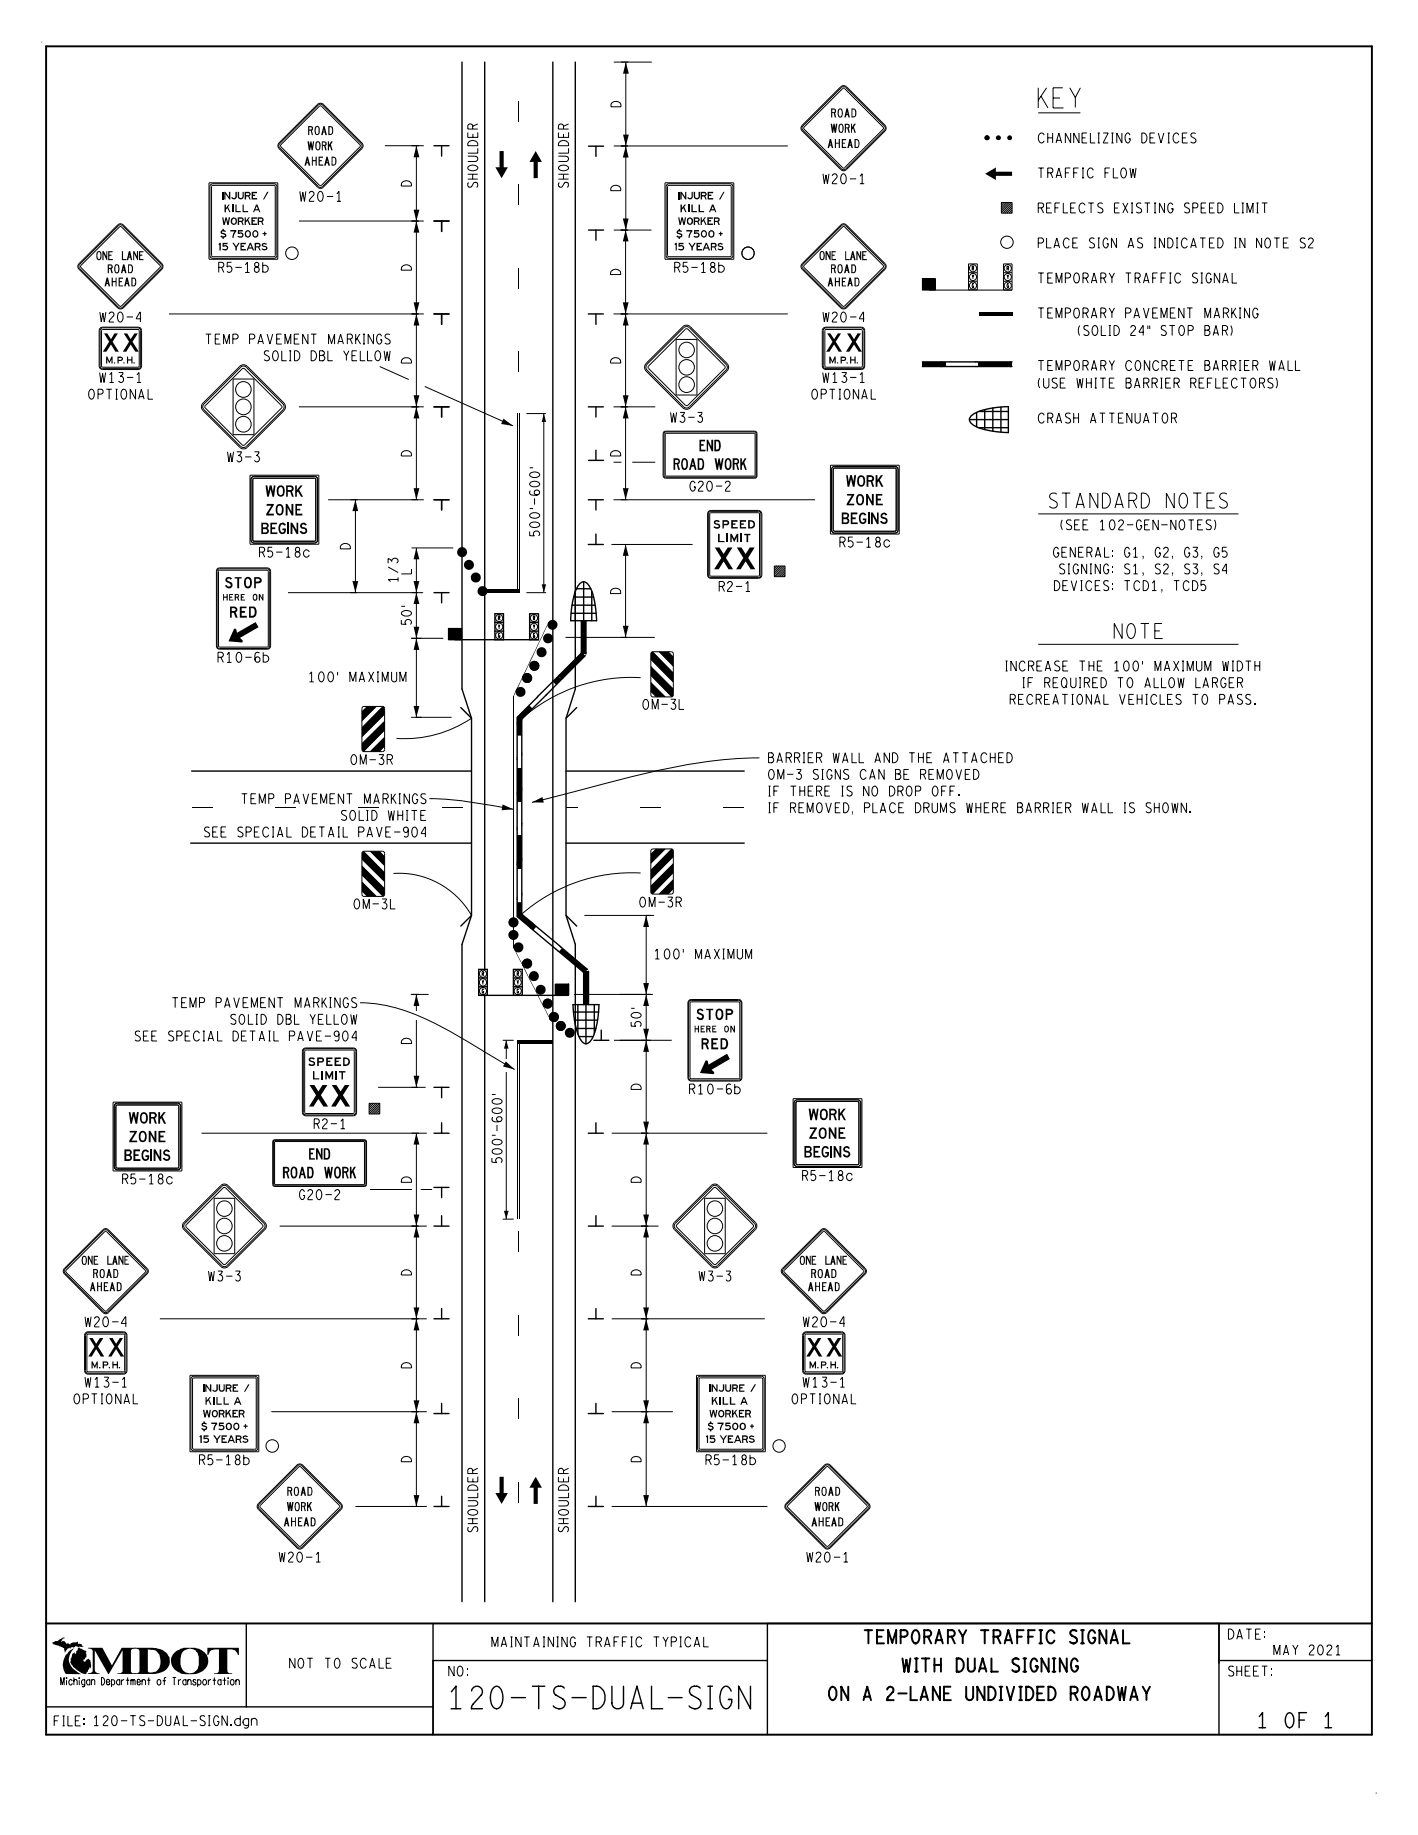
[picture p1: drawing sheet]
<svg xmlns="http://www.w3.org/2000/svg" width="216mm" height="279mm" viewBox="0 0 216 279" stroke-linecap="round" stroke-linejoin="round" font-family="sans-serif">
<defs><g id="words">
<g font-size="3.4">
<text x="108.7" y="86.7">XX</text>
<text x="47" y="168.5">XX</text>
<text x="68.5" y="260.2">120-TS-DUAL-SIGN</text>
</g>
<text font-size="3" x="158.1" y="16.4">KEY</text>
<g font-size="2.9">
<text x="15.7" y="53.6">XX</text>
<text x="125.8" y="53.6">XX</text>
<text x="13.4" y="206.6">XX</text>
<text x="122.8" y="206.6">XX</text>
</g>
<g font-size="2.3">
<text x="159.8" y="77.4">STANDARD NOTES</text>
<text x="169.6" y="97.2">NOTE</text>
<text x="191.6" y="263.1">1 OF 1</text>
</g>
<g font-size="2">
<text x="125.4" y="250.2">TEMPORARY TRAFFIC SIGNAL</text>
<text x="130.3" y="254.5">WITH DUAL SIGNING</text>
<text x="121.9" y="258.9">ON A 2-LANE UNDIVIDED ROADWAY</text>
</g>
<g font-size="1.8">
<text x="102.5" y="71.5">ROAD WORK</text>
<text x="106.5" y="68.7">END</text>
<text x="43.1" y="179.4">ROAD WORK</text>
<text x="47" y="176.6">END</text>
</g>
<g font-size="1.7">
<text x="40.4" y="75.6">WORK</text>
<text x="128.8" y="74.1">WORK</text>
<text x="128.9" y="77">ZONE</text>
<text x="39.8" y="81.3">BEGIS</text>
<text x="40.5" y="78.5">ZONE</text>
<text x="44.2" y="81.3">N</text>
<text x="128.2" y="79.8">BEGIS</text>
<text x="132.6" y="79.8">N</text>
<text x="34.3" y="89.6">STOP</text>
<text x="35" y="94">RED</text>
<text x="106" y="155.3">STOP</text>
<text x="106.8" y="159.8">RED</text>
<text x="19.6" y="171.1">WORK</text>
<text x="19.7" y="173.9">ZONE</text>
<text x="123.1" y="170.6">WORK</text>
<text x="123.2" y="173.4">ZONE</text>
<text x="18.9" y="176.8">BEGIS</text>
<text x="23.4" y="176.8">N</text>
<text x="122.5" y="176.2">BEGIS</text>
<text x="126.9" y="176.2">N</text>
</g>
<g font-size="1.5">
<text x="94.5" y="16.2" transform="rotate(-90 94.5 16.2)">D</text>
<text x="158.1" y="21.8">CHANNELIZING DEVICES</text>
<text x="62.6" y="28.3" transform="rotate(-90 62.6 28.3)">D</text>
<text x="72.7" y="28.5" transform="rotate(-90 72.7 28.5)">SHOULDER</text>
<text x="86.6" y="28.5" transform="rotate(-90 86.6 28.5)">SHOULDER</text>
<text x="94.5" y="29" transform="rotate(-90 94.5 29)">D</text>
<text x="125.3" y="28">W20-1</text>
<text x="158.1" y="27.1">TRAFFIC FLOW</text>
<text x="45.7" y="30.7">W20-1</text>
<text x="158.1" y="32.4">REFLECTS EXISTING SPEED LIMIT</text>
<text x="33.3" y="41.5">R5-18b</text>
<text x="62.6" y="41.1" transform="rotate(-90 62.6 41.1)">D</text>
<text x="94.5" y="41.8" transform="rotate(-90 94.5 41.8)">D</text>
<text x="102.7" y="41.5">R5-18b</text>
<text x="158.1" y="37.8">PLACE SIGN AS INDICATED IN NOTE S2</text>
<text x="158.1" y="43.1">TEMPORARY TRAFFIC SIGNAL</text>
<text x="15.2" y="49">W20-4</text>
<text x="31.3" y="52.4">TEMP PAVEMENT MARKINGS</text>
<text x="125.3" y="49">W20-4</text>
<text x="158.1" y="48.4">TEMPORARY PAVEMENT MARKING</text>
<text x="164.2" y="51.1">(SOLID 24&quot; STOP BAR)</text>
<text x="15.2" y="58.2">W13-1</text>
<text x="40.2" y="54.9">SOLID DBL YELLOW</text>
<text x="62.6" y="55.3" transform="rotate(-90 62.6 55.3)">D</text>
<text x="94.5" y="55.3" transform="rotate(-90 94.5 55.3)">D</text>
<text x="125.3" y="58.2">W13-1</text>
<text x="158.1" y="59.1">(USE WHITE BARRIER REFLECTORS)</text>
<text x="158.1" y="56.4">TEMPORARY CONCRETE BARRIER WALL</text>
<text x="13.5" y="60.8">OPTIONAL</text>
<text x="102.1" y="64.3">W3-3</text>
<text x="123.6" y="60.8">OPTIONAL</text>
<text x="158.1" y="64.4">CRASH ATTENUATOR</text>
<text x="34.6" y="70.3">W3-3</text>
<text x="62.6" y="69.4" transform="rotate(-90 62.6 69.4)">D</text>
<text x="94.5" y="69.4" transform="rotate(-90 94.5 69.4)">D</text>
<text x="82.2" y="76.8" transform="rotate(-90 82.2 76.8)">-600'</text>
<text x="105.1" y="74.8">G20-2</text>
<text x="53.3" y="83.6" transform="rotate(-90 53.3 83.6)">D</text>
<text x="82.2" y="81.6" transform="rotate(-90 82.2 81.6)">500'</text>
<text x="127.9" y="83.3">R5-18c</text>
<text x="161.5" y="80.7">(SEE 102-GEN-NOTES)</text>
<text x="39.5" y="84.8">R5-18c</text>
<text x="60.6" y="88.6" transform="rotate(-90 60.6 88.6)">1/3</text>
<text x="62.6" y="87.4" transform="rotate(-90 62.6 87.4)">L</text>
<text x="160.4" y="84.9">GENERAL: G1, G2, G3, G5</text>
<text x="160.6" y="89.9">DEVICES: TCD1, TCD5</text>
<text x="161.3" y="87.4">SIGNING: S1, S2, S3, S4</text>
<text x="62.6" y="95.1" transform="rotate(-90 62.6 95.1)">50'</text>
<text x="94.5" y="90.4" transform="rotate(-90 94.5 90.4)">D</text>
<text x="109.5" y="90.1">R2-1</text>
<text x="33.2" y="100.8">R10-6b</text>
<text x="47" y="103.8">100' MAXIMUM</text>
<text x="153.1" y="102.2">INCREASE THE 100' MAXIMUM WIDTH</text>
<text x="153.8" y="107.2">RECREATIONAL VEHICLES TO PASS.</text>
<text x="155.7" y="104.7">IF REQUIRED TO ALLOW LARGER</text>
<text x="97.9" y="108">OM-3L</text>
<text x="53.4" y="116.4">OM-3R</text>
<text x="117" y="118.7">OM-3 SIGNS CAN BE REMOVED</text>
<text x="117" y="116.1">BARRIER WALL AND THE ATTACHED</text>
<text x="36.8" y="122.4">TEMP PAVEMENT MARKINGS</text>
<text x="52" y="124.9">SOLID WHITE</text>
<text x="117" y="123.7">IF REMOVED, PLACE DRUMS WHERE BARRIER WALL IS SHOWN.</text>
<text x="117" y="121.2">IF THERE IS NO DROP OFF.</text>
<text x="31.1" y="127.4">SEE SPECIAL DETAIL PAVE-904</text>
<text x="53.9" y="138.4">OM-3L</text>
<text x="97.4" y="138.1">OM-3R</text>
<text x="99.7" y="146">100' MAXIMUM</text>
<text x="26.2" y="153.4">TEMP PAVEMENT MARKINGS</text>
<text x="35.1" y="156">SOLID DBL YELLOW</text>
<text x="20.6" y="158.5">SEE SPECIAL DETAIL PAVE-904</text>
<text x="62.6" y="158.9" transform="rotate(-90 62.6 158.9)">D</text>
<text x="97.6" y="156.3" transform="rotate(-90 97.6 156.3)">50'</text>
<text x="97.6" y="165.9" transform="rotate(-90 97.6 165.9)">D</text>
<text x="105" y="166.6">R10-6b</text>
<text x="47.8" y="171.9">R2-1</text>
<text x="76.4" y="172.2" transform="rotate(-90 76.4 172.2)">-600'</text>
<text x="76.4" y="177" transform="rotate(-90 76.4 177)">500'</text>
<text x="122.2" y="179.8">R5-18c</text>
<text x="18.7" y="180.3">R5-18c</text>
<text x="45.6" y="182.7">G20-2</text>
<text x="62.6" y="180" transform="rotate(-90 62.6 180)">D</text>
<text x="97.6" y="180" transform="rotate(-90 97.6 180)">D</text>
<text x="31.7" y="195.1">W3-3</text>
<text x="62.6" y="194.1" transform="rotate(-90 62.6 194.1)">D</text>
<text x="97.6" y="194.1" transform="rotate(-90 97.6 194.1)">D</text>
<text x="106.4" y="195.1">W3-3</text>
<text x="13" y="202">W20-4</text>
<text x="122.3" y="202">W20-4</text>
<text x="62.6" y="208.3" transform="rotate(-90 62.6 208.3)">D</text>
<text x="97.6" y="208.3" transform="rotate(-90 97.6 208.3)">D</text>
<text x="11.3" y="213.8">OPTIONAL</text>
<text x="12.9" y="211.2">W13-1</text>
<text x="120.6" y="213.8">OPTIONAL</text>
<text x="122.3" y="211.2">W13-1</text>
<text x="30.4" y="223">R5-18b</text>
<text x="62.6" y="222.6" transform="rotate(-90 62.6 222.6)">D</text>
<text x="97.6" y="222.6" transform="rotate(-90 97.6 222.6)">D</text>
<text x="107.5" y="223">R5-18b</text>
<text x="72.7" y="233.2" transform="rotate(-90 72.7 233.2)">SHOULDER</text>
<text x="86.6" y="233.2" transform="rotate(-90 86.6 233.2)">SHOULDER</text>
<text x="42.5" y="237.9">W20-1</text>
<text x="122.8" y="237.9">W20-1</text>
<text x="74.9" y="250.8">MAINTAINING TRAFFIC TYPICAL</text>
<text x="187" y="249.6">DATE:</text>
<text x="194" y="252">MAY 2021</text>
<text x="41.9" y="254">NOT TO SCALE</text>
<text x="68.3" y="255.2">NO:</text>
<text x="187" y="255.2">SHEET:</text>
<text x="8.3" y="262.8">FILE:120-TS-DUAL-SIGN.dgn</text>
</g>
<g font-size="1.4">
<text x="126.6" y="17.9">ROAD</text>
<text x="46.8" y="22.9">WORK</text>
<text x="46.9" y="20.6">ROAD</text>
<text x="126" y="22.5">AHEAD</text>
<text x="126.5" y="20.2">WORK</text>
<text x="46.4" y="25.2">AHEAD</text>
<text x="14.7" y="39.6">ONE L N</text>
<text x="16.4" y="41.6">ROAD</text>
<text x="19.3" y="39.6">A E</text>
<text x="124.8" y="39.6">ONE L N</text>
<text x="126.5" y="41.6">ROAD</text>
<text x="129.4" y="39.6">A E</text>
<text x="15.9" y="43.6">AHEAD</text>
<text x="126" y="43.6">AHEAD</text>
<text x="12.4" y="192.6">ONE L N</text>
<text x="13.7" y="196.6">AHEAD</text>
<text x="14.2" y="194.6">ROAD</text>
<text x="17.1" y="192.6">A E</text>
<text x="121.8" y="192.6">ONE L N</text>
<text x="123" y="196.6">AHEAD</text>
<text x="123.5" y="194.6">ROAD</text>
<text x="126.4" y="192.6">A E</text>
<text x="43.8" y="227.8">ROAD</text>
<text x="124.1" y="227.8">ROAD</text>
<text x="43.2" y="232.4">AHEAD</text>
<text x="43.7" y="230.1">WORK</text>
<text x="123.6" y="232.4">AHEAD</text>
<text x="124" y="230.1">WORK</text>
</g>
<g font-size="1.3">
<text x="108.6" y="80.5">SPEED</text>
<text x="109.3" y="82.6">LIMIT</text>
<text x="46.9" y="162.3">SPEED</text>
<text x="47.7" y="164.4">LIMIT</text>
</g>
<g font-size="1.2">
<text x="33.8" y="30.4">INJURE /</text>
<text x="33.8" y="34.2">WORKER</text>
<text x="34.2" y="32.3">KILL A</text>
<text x="103.2" y="30.4">INJURE /</text>
<text x="103.3" y="34.2">WORKER</text>
<text x="103.6" y="32.3">KILL A</text>
<text x="33.3" y="38.1">15 YEARS</text>
<text x="33.5" y="36.2">$ 7500 +</text>
<text x="102.7" y="38.1">15 YEARS</text>
<text x="103" y="36.2">$ 7500 +</text>
<text x="30.9" y="211.9">INJURE /</text>
<text x="30.9" y="215.8">WORKER</text>
<text x="31.3" y="213.9">KILL A</text>
<text x="108" y="211.9">INJURE /</text>
<text x="108" y="215.8">WORKER</text>
<text x="108.4" y="213.9">KILL A</text>
<text x="30.4" y="219.7">15 YEARS</text>
<text x="30.6" y="217.8">$ 7500 +</text>
<text x="107.5" y="219.7">15 YEARS</text>
<text x="107.7" y="217.8">$ 7500 +</text>
</g>
<g font-size="1.1">
<text x="16.2" y="55.4">M.</text>
<text x="17.9" y="55.4">P.</text>
<text x="19.3" y="55.4">H.</text>
<text x="126.3" y="55.4">M.</text>
<text x="128" y="55.4">P.</text>
<text x="129.4" y="55.4">H.</text>
<text x="13.9" y="208.3">M.</text>
<text x="15.6" y="208.3">P.</text>
<text x="17.1" y="208.3">H.</text>
<text x="123.3" y="208.3">M.</text>
<text x="125" y="208.3">P.</text>
<text x="126.4" y="208.3">H.</text>
<text x="9.2" y="256.6">Michigan Department of Transportation</text>
</g>
<g font-size="1">
<text x="34" y="91.5">HERE</text>
<text x="38.5" y="91.5">ON</text>
<text x="105.8" y="157.2">HERE</text>
<text x="110.3" y="157.2">ON</text>
</g>
<g font-size=".7">
<text x="153.3" y="41.2">R</text>
<text x="148" y="42.5">Y</text>
<text x="148" y="43.8">G</text>
<text x="153.3" y="42.5">Y</text>
<text x="153.3" y="43.8">G</text>
<text x="75.9" y="95.8">Y</text>
<text x="81.2" y="95.8">Y</text>
<text x="75.9" y="97.1">G</text>
<text x="81.2" y="97.1">G</text>
<text x="73.4" y="149.9">Y</text>
<text x="78.7" y="149.9">Y</text>
<text x="78.7" y="148.6">R</text>
<text x="73.4" y="151.2">G</text>
<text x="78.7" y="151.2">G</text>
</g>
</g></defs>
<g fill="#000">
<path d="M140.4 55.1h3.6v.7h-3.6zM149 47.6h5.2v.5h-5.2zM149 55.1h5.1v.7h-5.1zM78.8 79.5l.1 1.3zM78.8 78.2l.1 1.3zM78.8 76.9l.1 1.3zM78.8 75.7l.1 1.2zM78.8 74.4l.1 1.3zM78.8 73.1l.1 1.3zM78.8 71.9l.1 1.2zM78.8 70.6l.1 1.3zM78.8 69.3l.1 1.3z"/>
<path d="M78.8 68.1l.1 1.2zM78.8 66.8l.1 1.3zM78.8 65.5l.1 1.3zM78.8 64.2l.1 1.3zM78.8 63l.1 1.2zM79.1 79.5h.1v1.3h-.1zM79.1 78.2h.1v1.3h-.1zM79.1 76.9h.1v1.3h-.1zM79.1 75.7h.1v1.2h-.1zM79.1 74.4h.1v1.3h-.1zM79.1 73.1h.1v1.3h-.1zM79.1 71.9h.1v1.2h-.1z"/>
<path d="M79.1 70.6h.1v1.3h-.1zM79.1 69.3h.1v1.3h-.1zM79.1 68.1h.1v1.2h-.1zM79.1 66.8h.1v1.3h-.1zM79.1 65.5h.1v1.3h-.1zM79.1 64.2h.1v1.3h-.1zM79.1 63h.1v1.2h-.1zM73.8 89.7h5.2v.5h-5.2zM78.8 89.6l.1 .6zM78.8 88.4l.1 1.2zM78.8 87.1l.1 1.3zM78.8 85.8l.1 1.3z"/>
<path d="M78.8 84.6l.1 1.2zM78.8 83.3l.1 1.3zM78.8 82l.1 1.3zM78.8 80.8l.1 1.2zM79.1 89.6h.1v.6h-.1zM79.1 88.4h.1v1.2h-.1zM79.1 87.1h.1v1.3h-.1zM79.1 85.8h.1v1.3h-.1zM79.1 84.6h.1v1.2h-.1zM79.1 83.3h.1v1.3h-.1zM79.1 82h.1v1.3h-.1zM79.1 80.8h.1v1.2h-.1z"/>
<path d="M82 98l-.5 1.2-.1-.1zM82.5 96.8l.1 .1-.6 1.1zM83 95.7h.1l-.5 1.2-.1-.1zM83.3 95.1h.1l-.3 .6h-.1zM88.5 94.5h.7v5.1h-.7zM78.1 108.5l.1 .2zM78.1 108.7l.1 1.3zM78.1 110l.1 1.2zM78.1 111.2l.1 1.3zM78.1 112.5l.1 1.3zM78.1 113.8l.1 1.2zM78.1 115l.1 1.3z"/>
<path d="M78.1 116.3l.1 1.3zM78.1 117.6l.1 1.3zM78.7 104.8l.1 .1-.6 1.1h-.1zM78.1 107.3l.1 1.2zM78.1 106l.1 1.3zM79.2 103.7l.1 .1-.5 1.1-.1-.1zM79.8 102.6h.1l-.6 1.2-.1-.1zM80.3 101.4l.1 .1-.5 1.1h-.1zM80.9 100.3h.1l-.6 1.2-.1-.1zM81.4 99.1l.1 .1-.5 1.1h-.1zM85 102.9l.5 .5-.8 .9-.5-.5zM88.6 99.3l.5 .5-3.6 3.6-.5-.5z"/>
<path d="M78.1 118.9l.1 1.2zM78.1 120.1l.1 1.3zM78.1 121.4l.1 1.3zM78.1 122.7l.1 1.2zM78.1 123.9l.1 1.3zM78.1 125.2l.1 1.3zM78.1 126.5l.1 1.2zM78.1 127.7l.1 1.3zM78.1 129l.1 1.3zM78.1 130.3l.1 1.3zM78.1 131.6l.1 1.2zM78.1 132.8l.1 1.3z"/>
<path d="M78.1 134.1l.1 1.3zM78.1 135.4l.1 1.2zM78.1 136.6l.1 1.3zM78.1 137.9l.1 1.3zM78.7 117.1h.7v5h-.7zM78.7 127.2h.7v5.1h-.7zM86.2 122.9h1.7zM78.1 139.2l.1 1.2zM78.1 143l.1 1.3zM78.1 141.7l.1 1.3zM78.1 140.4l.1 1.3zM78.1 144.3l.1-.1 .2 .4v.1z"/>
<path d="M78.8 159.7l.1 1.2zM78.8 158.4l.1 1.3zM78.4 144.7v-.1l.6 1.2h-.1zM79 158.4h5.2v.5h-5.2zM79.1 159.7h.1v1.2h-.1zM79.1 158.4h.1v1.3h-.1zM78.9 145.8h.1l.6 1.1h-.1zM79.5 146.9h.1l.6 1.1-.1 .1zM80.1 148.1l.1-.1 .5 1.2h-.1zM80.6 149.2h.1l.6 1.1-.1 .1zM81.2 150.4l.1-.1 .6 1.1-.1 .1zM81.8 151.5l.1-.1 .5 1.2z"/>
<path d="M82.4 152.6l.6 1.1zM83 153.7l.6 1.1-.1 .1zM85.6 144.4l3.9 3.2-.5 .6-3.9-3.3zM88.9 147.9h.7v5.1h-.7zM78.8 180l.1 1.3zM78.8 178.7l.1 1.3zM78.8 177.4l.1 1.3zM78.8 176.2l.1 1.2zM78.8 174.9l.1 1.3zM78.8 173.6l.1 1.3zM78.8 172.4l.1 1.2zM78.8 171.1l.1 1.3z"/>
<path d="M78.8 169.8l.1 1.3zM78.8 168.6l.1 1.2zM78.8 167.3l.1 1.3zM78.8 166l.1 1.3zM78.8 164.7l.1 1.3zM78.8 163.5l.1 1.2zM78.8 162.2l.1 1.3zM78.8 160.9l.1 1.3zM79.1 180h.1v1.3h-.1zM79.1 178.7h.1v1.3h-.1zM79.1 177.4h.1v1.3h-.1zM79.1 176.2h.1v1.2h-.1z"/>
<path d="M79.1 174.9h.1v1.3h-.1zM79.1 173.6h.1v1.3h-.1zM79.1 172.4h.1v1.2h-.1zM79.1 171.1h.1v1.3h-.1zM79.1 169.8h.1v1.3h-.1zM79.1 168.6h.1v1.2h-.1zM79.1 167.3h.1v1.3h-.1zM79.1 166h.1v1.3h-.1zM79.1 164.7h.1v1.3h-.1zM79.1 163.5h.1v1.2h-.1zM79.1 162.2h.1v1.3h-.1zM79.1 160.9h.1v1.3h-.1z"/>
<path d="M78.8 185.1l.1 .5zM78.8 183.8l.1 1.3zM78.8 182.5l.1 1.3zM78.8 181.3l.1 1.2zM79.1 185.1h.1v.5h-.1zM79.1 183.8h.1v1.3h-.1zM79.1 182.5h.1v1.3h-.1zM79.1 181.3h.1v1.2h-.1z"/>
<path d="M76.1 23h.6v2.5h.6l-.9 1.6-1-1.6h.7z" fill-rule="evenodd"/>
<path d="M81.6 23l.9 1.7h-.6v2.4h-.7v-2.4h-.6z" fill-rule="evenodd"/>
<path d="M82.8 63l.3 1.2h-.6z" fill-rule="evenodd"/>
<path d="M35.6 95.8l.2-.1 .2 .1 .1 .5 2.8-1.6 .5 .8-2.9 1.6 .5 .5-.1 .2h-.1l-2-.2z" fill-rule="evenodd"/>
<path d="M82.5 89h.6l-.3 1.2z" fill-rule="evenodd"/>
<path d="M99.2 99.3l.2-.1 3.1 3.3v1.4l-3.4-3.5v-.8z" fill-rule="evenodd"/>
<path d="M55.1 113.2l3.5-3.4v1.4l-3.2 3.2-.3-.2z" fill-rule="evenodd"/>
<path d="M55.1 108.4l.9-.8h1.3l-2.2 2.1z" fill-rule="evenodd"/>
<path d="M58.2 107.6l.3 .2 .1 .9-3.5 3.5v-1.4z" fill-rule="evenodd"/>
<path d="M58.6 112.3v1.3l-.9 .8h-1.3z" fill-rule="evenodd"/>
<path d="M80.6 107.4l.5 .5-1.7 1.6v2.5h-.7v-2.8z" fill-rule="evenodd"/>
<path d="M99.1 103.9l2.2 2.2h-1.4l-.8-.8z" fill-rule="evenodd"/>
<path d="M99.1 101.5l3.4 3.4-.1 1.1-.2 .1-3.1-3.3z" fill-rule="evenodd"/>
<path d="M100.4 99.2h1.3l.8 .8v1.4z" fill-rule="evenodd"/>
<path d="M55.2 129.7l.2-.1 3.2 3.3v1.3l-3.5-3.4v-.9z" fill-rule="evenodd"/>
<path d="M55.1 134.3l2.2 2.2h-1.3l-.9-.9z" fill-rule="evenodd"/>
<path d="M55.1 131.9l3.5 3.4v.9l-.3 .3h-.1l-3.1-3.3z" fill-rule="evenodd"/>
<path d="M56.4 129.6h1.3l.9 .9v1.3z" fill-rule="evenodd"/>
<path d="M99.1 134.9l3.4-3.4v1.4l-3.1 3.2-.3-.2z" fill-rule="evenodd"/>
<path d="M99.1 130.1l.8-.8h1.4l-2.2 2.1z" fill-rule="evenodd"/>
<path d="M102.2 129.3l.3 .2v.9l-3.4 3.5v-1.4z" fill-rule="evenodd"/>
<path d="M102.5 133.9v1.4l-.8 .8h-1.3z" fill-rule="evenodd"/>
<path d="M77.1 158.4l.3 1.3h-.7z" fill-rule="evenodd"/>
<path d="M78.7 137.4h.7v1.8l2.3 1.9-.5 .5-2.5-2z" fill-rule="evenodd"/>
<path d="M107.5 161.5l.3 .1 .1 .5 2.8-1.7 .4 .9-2.8 1.6 .4 .3a.21 .21 0 0 1 0 .2 .21 .21 0 0 1-.2 .1l-1.9-.1z" fill-rule="evenodd"/>
<path d="M76.7 184.4h.7l-.3 1.2z" fill-rule="evenodd"/>
<path d="M76.1 224.9h.6v2.4h.6l-.9 1.7-1-1.7h.7z" fill-rule="evenodd"/>
<path d="M81.6 224.9l.9 1.6h-.6v2.5h-.7v-2.5h-.6z" fill-rule="evenodd"/>
<path d="M10.4 251.5l.9-.6a2.14 2.14 0 0 0 .1 3.4l.9 .6h-2.3a2.55 2.55 0 0 1 .4-3.4z" fill-rule="evenodd"/>
<path d="M7.9 250.2l.5-.3h.4l.3-.3a.75 .75 0 0 1 .8-.2h-.1a.49 .49 0 0 0-.4 .6l.1-.2v.1h.3l.3 .4a.39 .39 0 0 1 .6 .1l.1-.2 .2-.1h.6l.1-.1h.2v.3a.46 .46 0 0 1 .6 .2l.2 .3-.6-.1v.2a.64 .64 0 0 0-1 0l-.2-.1-.2 .2v-.1l-.3 .1v-.1l-.5 .7-.2-.7h-.1l-.1-.1-.3-.2v.2l-1.1-.5z" fill-rule="evenodd"/>
<path d="M11.9 250.9l.5 .1 .7 .4 .1 .2h-.1v.1l.1 .1v.5l-.3 .3-.2 .1 .1 .3h.2l.1-.3 .4-.1 .3 .2 .1 1.1-.1 .1-.1-.1-.2 .3h-.1v.3l-.2 .2v.2a3.5 3.5 0 0 1-2.3-1.4 .62 .62 0 0 1-.1-.8l-.1-.1 .1-.1 .3-.8h.2l.1-.2v.3l.1-.1-.1 .2 .2-.2v-.3l.3-.1-.1-.1z" fill-rule="evenodd"/>
<path d="M13.4 250.9h2.2l1.4 2.7 1.5-2.7h2.2v.1l-.6 .1-.2 .3v3.1l.2 .2 .6 .1v.1h-2.8v-.1l.6-.1 .2-.2v-3.2l-2.1 3.6h-.1l-2.1-3.6v3a.64 .64 0 0 0 .8 .5v.1h-1.8v-.1l.6-.2 .1-.2v-3l-.1-.3-.6-.1z" fill-rule="evenodd"/>
<path d="M20.5 250.9h3v.3l-1-.1v3.4a.88 .88 0 0 0 1 .1v.3h-3v-.1l.5-.1 .2-.2v-3.1l-.1-.3-.6-.1z" fill-rule="evenodd"/>
<path d="M23.5 250.9a2.2 2.2 0 0 1 2.4 2 1.89 1.89 0 0 1-1.8 1.9l-.6 .1v-.3h.1a1.69 1.69 0 0 0 .7-2.3v-.3l-.5-.6-.3-.2z" fill-rule="evenodd"/>
<path d="M26.6 251.6l.9-.6 .5-.1h.9v.1a1.38 1.38 0 0 0-1.4 1.5 1.68 1.68 0 0 0 1.4 2.3v.1a2.21 2.21 0 0 1-2-.5 1.79 1.79 0 0 1-.3-2.8z" fill-rule="evenodd"/>
<path d="M28.9 250.9a2.56 2.56 0 0 1 2.8 1.5 2.17 2.17 0 0 1-2.5 2.5h-.3v-.1a1.36 1.36 0 0 0 1.4-1.2v-1.3l-.3-.7a1.06 1.06 0 0 0-1.1-.6z" fill-rule="evenodd"/>
<path d="M31.6 250.9h4.8v1.1h-.2l-.2-.4a.78 .78 0 0 0-.7-.5h-.7v3.5a.63 .63 0 0 0 .7 .2v.1h-2.7v-.1l.5-.1 .2-.1v-3.5a1.27 1.27 0 0 0-1.4 .5l-.2 .4h-.1z" fill-rule="evenodd"/>
<circle cx="150.3" cy="21" r=".38"/>
<circle cx="152" cy="21" r=".38"/>
<circle cx="153.7" cy="21" r=".38"/>
<circle cx="70.4" cy="84.1" r=".76"/>
<circle cx="71.4" cy="86" r=".76"/>
<circle cx="72.4" cy="87.9" r=".76"/>
<circle cx="73.5" cy="90" r=".77"/>
<circle cx="82.5" cy="99.3" r=".77"/>
<circle cx="83.4" cy="97.2" r=".76"/>
<circle cx="84.1" cy="95.1" r=".76"/>
<circle cx="79.2" cy="105.4" r=".77"/>
<circle cx="80.3" cy="103.2" r=".76"/>
<circle cx="81.4" cy="101.4" r=".76"/>
<circle cx="78.2" cy="140.4" r=".77"/>
<circle cx="78.2" cy="142.4" r=".77"/>
<circle cx="78.9" cy="144.2" r=".76"/>
<circle cx="80.3" cy="146.7" r=".77"/>
<circle cx="81.3" cy="148.6" r=".76"/>
<circle cx="82.3" cy="150.7" r=".76"/>
<circle cx="83.4" cy="152.8" r=".76"/>
<circle cx="84.3" cy="154.9" r=".76"/>
<circle cx="84.3" cy="154.9" r=".77"/>
<circle cx="85.4" cy="156.2" r=".75"/>
<circle cx="86.8" cy="157.2" r=".76"/>
</g>
<g fill="none" stroke="#000" stroke-width=".21">
<path d="M70.3 9.5v95.4l1.5 4.5v30l-1.5 4.4v100.1M73.8 9.5v138.1M84.2 9.5v234.4M87.6 9.5v95.4l-1.4 4.5v30l1.4 4.4v100.1M66.1 33.7h2.3M66.1 22.2h2.3M67.2 22.2v1.6M67.2 33.7v1.5M89.6 35h2.3M89.6 22.3h2.3M90.7 22.3v1.5M90.7 35v1.6"/>
<path d="M66.1 47.8h2.3M67.2 47.8v1.6M89.6 47.8h2.3M90.7 47.8v1.6M140.4 55.1h13.7M140.4 55.8h13.7M66.1 76.1h2.3M66.1 61.9h2.3M67.2 61.9v1.6M67.2 76.1v1.5M89.6 76.1h2.3M89.6 61.9h2.3"/>
<path d="M89.6 70.1h2.3M90.7 61.9v1.6M90.7 68.5v1.6M90.7 76.1v1.5M147.6 63.9h5.9M147.9 63.3a8.8 8.8 0 0 1 4.9-1.4h.7v4a12.5 12.5 0 0 1-5.3-1.2 .87 .87 0 0 1-.3-1.4zM148.7 62.8v2.2M149 65.1h4.5M149 62.7h4.5M149.9 62.4v3M151.2 62.1v3.6M152.4 62v3.8"/>
<path d="M66.1 90.2h2.3M67.2 90.2v1.6M87 93.4h3.8M87.1 92.1h3.5M87.3 90.9h3.1M87.6 90v4.5M87.8 89.6h2.2M88.3 88.9a.83 .83 0 0 1 1.4 .3 11.7 11.7 0 0 1 1.1 5.3h-3.9a12.5 12.5 0 0 1 1.1-5.3zM88.5 94.5v5.1M88.6 99.3l-9.9 9.9v30.4l10.3 8.6M88.9 88.6v5.9M89.1 99.8l-9.7 9.7v29.7l10.1 8.4"/>
<path d="M89.2 94.5v5.1M89.6 82.9h2.3M90.1 90v4.5M90.7 81.3v1.6M29.2 117.4h42.6M70.2 107.7l1.6 1.7M86.2 117.4h27.1M87.8 107.7l-1.6 1.7M29 128.4h42.8M71.8 139.4l-1.6 1.6M86.2 139.4l1.6 1.6M86.2 128.4h27.1"/>
<path d="M73.8 151.6v92.3M87.2 153h4a12.6 12.6 0 0 1-1.1 5.3 .88 .88 0 0 1-.9 .6 .88 .88 0 0 1-.8-.6 12.1 12.1 0 0 1-1.2-5.3zM87.3 154.1h3.9M87.5 155.3h3.5M87.7 156.6h3M88 153v4.4M88.1 157.8h2.2M88.9 147.9v5.1M89.2 153v5.9M89.6 147.9v5.1M90.4 158.4h2.3M90.5 153v4.4"/>
<path d="M91.5 156.8v1.6M66.1 172.5h2.3M66.1 165.6h2.3M67.2 165.6v1.5M67.2 171v1.5M89.6 172.5h2.3M90.7 171v1.5M66.1 186.7h2.3M66.1 180.8h2.3M67.2 180.8v1.6M67.2 185.1v1.6M67.2 199.2v1.6"/>
<path d="M89.6 186.7h2.3M90.7 185.1v1.6M90.7 199.2v1.6M66.1 215.2h2.3M66.1 200.8h2.3M67.2 213.7v1.5M89.6 215.2h2.3M89.6 200.8h2.3M90.7 213.7v1.5M66.1 229.4h2.3M67.2 227.8v1.6M89.6 229.4h2.3"/>
<path d="M90.7 227.8v1.6M7 259.9h58.9M37.5 247.2v12.7M65.9 247.2v16.9M65.9 252.8h50.9M185.6 247.2v16.9M185.6 252.8h23.3M185.7 247.2h-68.9v16.9"/>
</g>
<path d="M7 7.1h201.9v257h-201.9zM7 247.2h201.9" fill="none" stroke="#000" stroke-width=".3"/>
<g fill="none" stroke="#000" stroke-width=".15">
<path d="M6.4 6.4h-.1M48.4 15.9a.64 .64 0 0 1 .8 0l5.9 5.9a.58 .58 0 0 1 0 .8l-5.9 5.9a.58 .58 0 0 1-.8 0l-5.9-5.9a.64 .64 0 0 1 0-.8zM79 15.4v3.2M122.4 19.4l6-6 6.1 6.1-6.1 6.1-6-6zM128 13.2a.64 .64 0 0 1 .9 0l5.9 5.9a.64 .64 0 0 1 0 .8l-5.9 5.9a.58 .58 0 0 1-.9 0l-5.9-5.9a.58 .58 0 0 1 0-.8zM128.1 13.3l.5-.1 .2 .1 6 6.1-.1 .4-6.1 6-.5-.1-6-6.1 .1-.4zM31.8 27.8h10.5v11.7h-10.5zM32 28.2l.4-.2h9.3l.4 .2 .1 10.7-.3 .4h-9.5l-.4-.2zM32.3 28.3h9.6v10.7h-9.6zM42.6 21.9l5.9-5.9 .4-.1 6.1 6 .1 .4-6 6.1-.4 .1-6.1-6-.1-.2zM42.8 22l6-5.9 6.1 6.1-6.1 6.1-6-6zM45.5 33.7h19"/>
<path d="M58.6 22.2h5.9M79 28.1v3.2M93.5 22.2h26.4M93.5 35h5.7M101.2 27.8h10.5v11.7h-10.5zM101.6 28h9.6l.3 .2 .1 10.7-.2 .4h-9.6l-.3-.2-.1-10.7zM101.7 28.3h9.6v10.7h-9.6zM25.7 47.8h38.8M35.5 57.7h3.2v8.5h-3.2zM36.5 55.8a.79 .79 0 0 1 1.1 0l5.7 5.6a.86 .86 0 0 1 0 1.1l-5.7 5.6a.79 .79 0 0 1-1.1 0l-5.6-5.6a.79 .79 0 0 1 0-1.1zM36.7 55.9a.58 .58 0 0 1 .8 0l5.6 5.6a.64 .64 0 0 1 0 .9l-5.6 5.6a.64 .64 0 0 1-.8 0l-5.7-5.6a.58 .58 0 0 1 0-.9zM79 40.8v3.2"/>
<path d="M79 53.5v3.2M93.4 47.8h26.5M98.5 55.5l5.6-5.6a.64 .64 0 0 1 .9 0l5.6 5.6a.58 .58 0 0 1 0 .8l-5.6 5.6a.58 .58 0 0 1-.9 0l-5.6-5.6a.64 .64 0 0 1 0-.8zM102.9 51.7h3.2v8.4h-3.2zM104 49.7a.79 .79 0 0 1 1.1 0l5.6 5.7a.79 .79 0 0 1 0 1.1l-5.6 5.6a.79 .79 0 0 1-1.1 0l-5.6-5.6a.86 .86 0 0 1 0-1.1zM104.4 50.1h.3l5.7 5.8-5.8 5.9-.2-.1-5.7-5.8zM31.3 61.8l5.6-5.6 .2-.1 5.8 5.7v.2l-5.6 5.7-.3 .1-5.7-5.7zM38.1 72.4h10.4v10.5h-10.4zM38.3 72.8l.4-.3 9.4 .1 .3 .4-.1 9.5-.4 .2h-9.2l-.4-.2zM38.6 72.9h9.4v9.5h-9.4zM45.5 61.9h19M50 76.1h14.5"/>
<path d="M80.2 63h2.9M82.8 63v27.2M93.4 76.1h30.7M93.4 61.9h6.4M101 65.8l.3-.1h13.8l.2 .3-.1 6.6-.3 .2h-13.8l-.1-.3zM101.2 65.8h13.9v6.8h-13.9zM101.3 66h13.7v6.5h-13.7zM108 77.8l7.5-.1 .4 .3 .1 9.6-.3 .4-7.5 .1-.4-.3-.1-9.6zM108 77.9h7.5l.3 .2 .1 9.5-.2 .3h-7.5l-.3-.1-.1-9.6zM126.4 70.8h10.5v10.5h-10.5zM126.8 71.1l9.4-.1 .5 .3v9.4l-.2 .4h-9.7l-.2-.4v-9.2zM126.9 71.3h9.5v9.5h-9.5z"/>
<path d="M33.1 86.8l.3-.2h7.3l.3 .2 .1 11.6-.2 .3h-7.5l-.3-.2zM33.2 86.5h7.5l.4 .2 .1 11.7-.3 .4h-7.5l-.4-.2-.1-11.6zM33.3 86.9h7.5v11.6h-7.5zM38.9 94.7h.1M43.9 90.2h20.5M62.6 97.2h4.9M80.2 90.2h2.9M86.1 97h13.6M93.1 82.9h12.3M99.3 99.3l2.9-.1 .3 .2v6.4l-.1 .3h-3l-.3-.1v-6.4zM99.3 99.2l3.2 3.3M100.4 99.2l2.1 2.2"/>
<path d="M101.7 99.2l.8 .8M108.1 87.6v-9.5h7.4l.1 .1v9.4M108.2 87.7h7.3M117.9 86.2h1.6v1.6h-1.6zM118 86.2l-.1 .1M118.3 86.2l-.4 .4M118.6 86.2l-.7 .7M118.9 86.2l-1 1M119.2 86.2l-1.3 1.3M119.5 86.2l-1.6 1.6M119.5 86.4l-1.4 1.4M119.5 87.3l-.5 .5"/>
<path d="M119.5 87l-.8 .8M119.5 87.6l-.2 .2M119.5 86.7l-1.1 1.1M55.3 107.6h2.9l.3 .1 .1 6.4-.2 .3h-3l-.3-.1v-6.4zM56 107.6l-.9 .8M57.3 107.6l-2.2 2.1M58.3 107.6l-3.2 3.2M58.6 108.7l-3.5 3.5M58.6 109.8l-3.5 3.4M58.6 111.2l-3.3 3.2M58.6 112.3l-2.2 2.1M58.6 113.6l-.9 .8"/>
<path d="M62.6 109.2h6.2M71.8 109.4a18.3 18.3 0 0 1-11.4 3M97.5 103.2a25.2 25.2 0 0 0-18.1 6.3M99.1 105.3l.8 .8M99.1 102.8l3.2 3.3M99.1 103.9l2.2 2.2M99.1 100.4l3.4 3.5M99.1 101.5l3.4 3.4M29.2 122.9h3.1M41.8 122.9h3.2M54.5 122.9h3.2M55.1 133.2l3.2 3.3"/>
<path d="M55.1 134.3l2.2 2.2M55.1 130.8l3.5 3.4M55.1 131.9l3.5 3.4M55.1 135.6l.9 .9M55.3 129.7l2.9-.1 .3 .2 .1 6.4-.2 .2-3 .1-.3-.2v-6.4zM55.3 129.6l3.3 3.3M56.4 129.6l2.2 2.2M57.7 129.6l.9 .9M59.9 133a12.7 12.7 0 0 1 11.9 6.4M67.2 122.9h3.2M89 139.4h10.6M97.4 122.9h3.2"/>
<path d="M97.5 132.9a25.5 25.5 0 0 0-18.1 6.3M99.3 129.3h2.9l.3 .1v6.4l-.1 .3h-3l-.3-.1v-6.4zM99.9 129.3l-.8 .8M101.3 129.3l-2.2 2.1M102.3 129.3l-3.2 3.2M102.5 135.3l-.8 .8M102.5 130.4l-3.4 3.5M102.5 131.5l-3.4 3.4M102.5 133.9l-2.1 2.2M102.5 132.9l-3.2 3.2M110.1 122.9h3.2M46.1 159.8l.5-.2h7.2l.4 .2 .1 9.6-.2 .4-7.5 .1-.5-.3z"/>
<path d="M46.2 159.9l.4-.2h7.2l.3 .2 .1 9.5-.2 .3-7.4 .1-.4-.2zM62.5 151.4h2.8M76.6 158.4h1.6M77.1 158.4v27.2M87.4 151.4h12M93.5 158.4h8.8M104.9 152.5l.3-.2h7.3l.3 .2 .1 11.6-.2 .3-7.5 .1-.3-.2zM105 152.3l7.5-.1 .4 .3 .1 11.6-.3 .4-7.5 .1-.4-.3-.1-11.6zM105.1 152.6h7.5v11.6h-7.5zM17.2 167.8h10.5v10.5h-10.5zM17.6 168h9.7l.2 .5v9.1l-.2 .5h-9.4l-.4-.2-.1-9.4zM17.7 168.3h9.5v9.5h-9.5z"/>
<path d="M30.7 172.5h34.3M41.7 173.6h13.9l.2 .3v6.6l-.3 .2-13.8-.1-.2-.3v-6.4zM41.7 173.7h13.9l.1 6.6-.2 .3-13.8-.1zM41.8 173.8h13.7v6.6h-13.7zM46.6 169.5h7.2M53.9 169.4v-9.5h-7.3l-.2 .2v9.3M56.2 168h1.6v1.6h-1.6zM56.3 168l-.1 .1M56.6 168l-.4 .4M56.9 168l-.7 .7M57.2 168l-1 1M57.5 168l-1.3 1.3"/>
<path d="M57.6 165.6h7.2M57.8 168l-1.6 1.6M57.8 169.1l-.5 .5M57.8 168.2l-1.4 1.4M57.8 168.5l-1.1 1.1M57.8 169.4l-.2 .2M57.8 168.8l-.8 .8M93.1 172.5h23.7M110.7 160.5h.1M120.8 167.3h10.4v10.5h-10.4zM121 167.7l.4-.2h9.4l.3 .5-.1 9.4-.4 .2h-9.2l-.4-.2zM121.2 167.8h9.5v9.5h-9.5z"/>
<path d="M28.2 186.3l5.6-5.6a.54 .54 0 0 1 .8 0l5.6 5.6a.54 .54 0 0 1 0 .8l-5.6 5.6a.54 .54 0 0 1-.8 0l-5.6-5.6a.54 .54 0 0 1 0-.8zM28.4 186.5l5.6-5.6 .2-.1 5.8 5.7v.2l-5.6 5.8h-.3l-5.7-5.6zM32.6 182.5h3.1v8.4h-3.1zM33.6 180.5a.75 .75 0 0 1 1.1 0l5.6 5.6a.75 .75 0 0 1 0 1.1l-5.6 5.6a.75 .75 0 0 1-1.1 0l-5.6-5.6a.75 .75 0 0 1 0-1.1zM42.6 186.7h22.4M76.6 185.6h1.6M79 187.5v3.2M93.1 186.7h7.2M102.7 186.1l5.6-5.6a.75 .75 0 0 1 1.1 0l5.6 5.6a.75 .75 0 0 1 0 1.1l-5.6 5.6a.75 .75 0 0 1-1.1 0l-5.6-5.6a.75 .75 0 0 1 0-1.1zM102.8 186.3l5.6-5.6a.54 .54 0 0 1 .9 0l5.6 5.6a.54 .54 0 0 1 0 .8l-5.6 5.6a.54 .54 0 0 1-.9 0l-5.6-5.6a.54 .54 0 0 1 0-.8zM103 186.5l5.7-5.6 .2-.1 5.8 5.7v.2l-5.7 5.8h-.2l-5.8-5.6zM107.3 182.5h3.1v8.4h-3.1z"/>
<path d="M24.3 200.8h40.7M28.9 209.4h10.5v11.7h-10.5zM29.1 209.8l.4-.3h9.3l.4 .3v10.9l-.4 .2h-9.3l-.4-.2zM29.4 209.8h9.6v10.8h-9.6zM41.3 214.9h23.7M79 200.2v3.2M79 212.9v3.2M93.1 214.9h9.3M93.1 200.8h23.4M106 209.4h10.5v11.7h-10.5zM106.4 209.6l9.5-.1 .4 .3v10.7l-.2 .4h-9.5l-.4-.2v-10.7zM106.5 209.8h9.6v10.8h-9.6z"/>
<path d="M39.3 229l5.9-5.9a.64 .64 0 0 1 .9 0l5.9 5.9a.64 .64 0 0 1 0 .8l-5.9 5.9a.58 .58 0 0 1-.9 0l-5.9-5.9a.58 .58 0 0 1 0-.8zM39.4 229.1l5.9-5.9 .5-.2 6.1 6.1 .1 .4-6 6.1-.5 .1-6.1-6-.1-.2zM45.5 223.3h.3l5.9 6.1-6.1 6.1-6-6.1zM54.1 229.4h10.9M79 225.6v3.2M93.1 229.4h23.7M125.6 223.1a.64 .64 0 0 1 .8 0l5.9 5.9a.58 .58 0 0 1 0 .8l-5.9 5.9a.58 .58 0 0 1-.8 0l-5.9-5.9a.64 .64 0 0 1 0-.8zM125.7 223.2l.2-.2 .4 .2 6 6.1-.1 .4-6.1 6-.4-.1-6-6.1 .1-.4zM125.8 223.3h.3l6 6.1-6.1 6.1-6.1-6.1zM209.6 273h-.1"/>
<circle cx="37.1" cy="59.3" r="1.19"/>
<circle cx="104.5" cy="58.6" r="1.19"/>
<circle cx="104.5" cy="55.9" r="1.18"/>
<circle cx="104.5" cy="53.3" r="1.18"/>
<circle cx="37.1" cy="61.9" r="1.19"/>
<circle cx="37.1" cy="64.6" r="1.19"/>
<circle cx="34.2" cy="186.7" r="1.18"/>
<circle cx="34.2" cy="189.3" r="1.18"/>
<circle cx="34.2" cy="184" r="1.18"/>
<circle cx="108.8" cy="186.7" r="1.18"/>
<circle cx="108.8" cy="189.3" r="1.18"/>
<circle cx="108.8" cy="184" r="1.18"/>
</g>
<path d="M51.8 82.7h1.6v.9h-1.6z" fill="#fff"/>
<path d="M53.3 76.1h1.2M54.1 76.1v14.1M53.3 90.2h1.1" fill="none" stroke="#000" stroke-width=".15"/>
<path d="M54.1 76.1l.4 1.7h-.8zM53.7 88.5h.8l-.4 1.7z" fill="#000"/>
<path d="M61.1 68.5h1.6v1h-1.6z" fill="#fff"/>
<path d="M62.7 76.1h.9M62.7 61.9h1.1M63.4 61.9v14.2" fill="none" stroke="#000" stroke-width=".15"/>
<path d="M63.4 61.9l.5 1.8h-.9zM63 74.3h.9l-.5 1.8z" fill="#000"/>
<path d="M61.1 54.4h1.6v.9h-1.6z" fill="#fff"/>
<path d="M62.7 47.8h1.1M63.4 47.8v14.1M62.7 61.9h.9" fill="none" stroke="#000" stroke-width=".15"/>
<path d="M63.4 47.8l.5 1.8h-.9zM63 60.2h.9l-.5 1.7z" fill="#000"/>
<path d="M61.1 40.3h1.6v.9h-1.6z" fill="#fff"/>
<path d="M62.7 33.7h1.1M63.4 33.7v14.1M62.7 47.8h.9" fill="none" stroke="#000" stroke-width=".15"/>
<path d="M63.4 33.7l.5 1.7h-.9zM63 46h.9l-.5 1.8z" fill="#000"/>
<path d="M61.1 27.5h1.6v.9h-1.6z" fill="#fff"/>
<path d="M62.7 33.7h.9M62.7 22.2h1.1M63.4 22.2v11.5" fill="none" stroke="#000" stroke-width=".15"/>
<path d="M63.4 22.2l.5 1.8h-.9zM63 31.9h.9l-.5 1.8z" fill="#000"/>
<path d="M61.1 92.3h1.6v2.8h-1.6z" fill="#fff"/>
<path d="M62.7 97.2h1.5M62.7 90.2h.9M63.4 90.2v19h.8" fill="none" stroke="#000" stroke-width=".15"/>
<path d="M63.4 90.2l.5 1.8h-.9zM63.4 97.2l.5 1.8h-.9zM63 95.4h.9l-.5 1.8zM63 107.5h.9l-.5 1.7z" fill="#000"/>
<path d="M61.1 158h1.6v1h-1.6z" fill="#fff"/>
<path d="M62.7 151.4h1.1M63.4 151.4v14.2M62.7 165.6h.9" fill="none" stroke="#000" stroke-width=".15"/>
<path d="M63.4 151.4l.5 1.8h-.9zM63 163.8h.9l-.5 1.8z" fill="#000"/>
<path d="M61.1 179.1h1.6v1h-1.6z" fill="#fff"/>
<path d="M62.7 172.5h1.1M63.4 172.5v14.2M62.7 186.7h.9" fill="none" stroke="#000" stroke-width=".15"/>
<path d="M63.4 172.5l.5 1.8h-.9zM63 184.9h.9l-.5 1.8z" fill="#000"/>
<path d="M61.1 193.3h1.6v.9h-1.6z" fill="#fff"/>
<path d="M62.7 186.7h1.1M63.4 186.7v14.1M62.7 200.8h.9" fill="none" stroke="#000" stroke-width=".15"/>
<path d="M63.4 186.7l.5 1.7h-.9zM63 199.1h.9l-.5 1.7z" fill="#000"/>
<path d="M61.1 207.4h1.6v1h-1.6z" fill="#fff"/>
<path d="M62.7 214.9h.9M62.7 200.8h1.1M63.4 200.8v14.1" fill="none" stroke="#000" stroke-width=".15"/>
<path d="M63.4 200.8l.5 1.8h-.9zM63 213.2h.9l-.5 1.7z" fill="#000"/>
<path d="M61.1 221.7h1.6v.9h-1.6z" fill="#fff"/>
<path d="M62.7 214.9h1.1M63.4 214.9v14.5M62.7 229.4h.9" fill="none" stroke="#000" stroke-width=".15"/>
<path d="M63.4 214.9l.5 1.8h-.9zM63 227.6h.9l-.5 1.8z" fill="#000"/>
<path d="M93 28.2h1.6v.9h-1.6z" fill="#fff"/>
<path d="M94.5 35h1M94.5 22.2h1.1M95.3 22.2v12.8" fill="none" stroke="#000" stroke-width=".15"/>
<path d="M95.3 22.2l.4 1.8h-.9zM94.8 33.3h.9l-.4 1.7z" fill="#000"/>
<path d="M92.9 54.4h1.6v.9h-1.6z" fill="#fff"/>
<path d="M94.5 47.8h1.1M95.2 47.8v14.1M94.5 61.9h1" fill="none" stroke="#000" stroke-width=".15"/>
<path d="M95.2 47.8l.5 1.8h-.9zM94.8 60.2h.9l-.5 1.7z" fill="#000"/>
<path d="M92.9 68.5h1.6v1h-1.6z" fill="#fff"/>
<path d="M94.5 61.9h1.1M94.5 76.1h1M95.2 61.9v14.2" fill="none" stroke="#000" stroke-width=".15"/>
<path d="M95.2 61.9l.5 1.8h-.9zM94.8 74.3h.9l-.5 1.8z" fill="#000"/>
<path d="M92.9 89.5h1.6v.9h-1.6z" fill="#fff"/>
<path d="M94.5 82.9h1.1M94.5 97h1M95.2 82.9v14.1" fill="none" stroke="#000" stroke-width=".15"/>
<path d="M95.2 82.9l.5 1.7h-.9zM94.8 95.3h.9l-.5 1.7z" fill="#000"/>
<path d="M96 144.7h1.6v1.4h-1.6z" fill="#fff"/>
<path d="M98.3 139.4h.8M98.4 139.4v12M98.3 151.4h.8" fill="none" stroke="#000" stroke-width=".15"/>
<path d="M98.4 139.4l.4 1.7h-.9zM97.9 149.7h.9l-.4 1.7z" fill="#000"/>
<path d="M96 153.5h1.6v2.8h-1.6z" fill="#fff"/>
<path d="M94.3 151.4h4.8M94.3 158.4h4.8M98.4 151.4v7" fill="none" stroke="#000" stroke-width=".15"/>
<path d="M98.4 151.4l.4 1.8h-.9zM97.9 156.6h.9l-.4 1.8z" fill="#000"/>
<path d="M96 179.1h1.6v1h-1.6z" fill="#fff"/>
<path d="M97.6 172.5h1.1M98.4 172.5v14.2M97.6 186.7h1" fill="none" stroke="#000" stroke-width=".15"/>
<path d="M98.4 172.5l.4 1.8h-.9zM97.9 184.9h.9l-.4 1.8z" fill="#000"/>
<path d="M96 193.3h1.6v.9h-1.6z" fill="#fff"/>
<path d="M97.6 186.7h1.1M98.4 186.7v14.1M97.6 200.8h1" fill="none" stroke="#000" stroke-width=".15"/>
<path d="M98.4 186.7l.4 1.7h-.9zM97.9 199.1h.9l-.4 1.7z" fill="#000"/>
<path d="M96 207.4h1.6v1h-1.6z" fill="#fff"/>
<path d="M97.6 200.8h1.1M97.6 214.9h1M98.4 200.8v14.1" fill="none" stroke="#000" stroke-width=".15"/>
<path d="M98.4 200.8l.4 1.8h-.9zM97.9 213.2h.9l-.4 1.7z" fill="#000"/>
<path d="M96 221.7h1.6v.9h-1.6z" fill="#fff"/>
<path d="M97.6 214.9h1.1M98.4 214.9v14.5M97.6 229.4h1" fill="none" stroke="#000" stroke-width=".15"/>
<path d="M98.4 214.9l.4 1.8h-.9zM97.9 227.6h.9l-.4 1.8z" fill="#000"/>
<path d="M96 165h1.6v.9h-1.6z" fill="#fff"/>
<path d="M97.6 158.4h1.1M98.4 158.4v14.1M97.6 172.5h1" fill="none" stroke="#000" stroke-width=".15"/>
<path d="M98.4 158.4l.4 1.8h-.9zM97.9 170.8h.9l-.4 1.7z" fill="#000"/>
<path d="M92.9 41h1.6v.9h-1.6z" fill="#fff"/>
<path d="M94.5 35h1.1M95.2 35v12.8M94.5 47.8h1" fill="none" stroke="#000" stroke-width=".15"/>
<path d="M95.2 35l.5 1.8h-.9zM94.8 46h.9l-.5 1.8z" fill="#000"/>
<path d="M93 15.4h1.6v.9h-1.6z" fill="#fff"/>
<g fill="none" stroke="#000" stroke-width=".15">
<path d="M93.5 9.5h5.7M95.3 9.5v12.7M18.2 34.5h.3l5.9 6.1-6.1 6.1-6-6.1zM94.5 22.2h1M128 34.3a.58 .58 0 0 1 .9 0l5.9 5.8a.64 .64 0 0 1 0 .9l-5.9 5.9a.64 .64 0 0 1-.9 0l-5.9-5.9a.58 .58 0 0 1 0-.9zM128.1 34.4l.2-.2 .5 .2 6 6.1-.1 .4-6.1 6-.5-.1-6-6.1 .1-.4zM128.3 34.5h.3l5.9 6.1-6.1 6.1-6-6.1zM152.5 30.8h1.6v1.7h-1.6zM152.6 30.8l-.1 .2M152.9 30.8l-.4 .5M153.2 30.8l-.7 .7M153.5 30.8l-1 1"/>
<path d="M153.8 30.8l-1.3 1.3M154.1 30.8l-1.6 1.6M154.1 31.9l-.5 .6M154.1 31.1l-1.4 1.4M154.1 31.6l-.8 .9M154.1 31.4l-1.1 1.1M154.1 32.2l-.2 .3M12 40.1l5.9-5.8a.58 .58 0 0 1 .9 0l5.9 5.8a.64 .64 0 0 1 0 .9l-5.9 5.9a.64 .64 0 0 1-.9 0l-5.9-5.9a.58 .58 0 0 1 0-.9zM12.1 40.3l5.9-5.9 .5-.2 6.1 6.1 .1 .4-6 6.1-.5 .1-6.1-6-.1-.2zM15.2 50.1l.4-.3h5.4l.5 .3 .1 5.6-.3 .5h-5.9l-.3-.5zM15.4 50h5.8l.2 .3v5.4l-.2 .4h-5.8l-.2-.4v-5.4zM15.5 50.2h5.7v5.6h-5.7z"/>
<path d="M64.7 58.8l13.4 6M125.3 50.1l.5-.3 5.6 .1 .3 .4v5.4l-.3 .5h-5.9l-.3-.5zM125.5 50h5.8l.3 .3-.1 5.6-.4 .2h-5.6l-.2-.4v-5.4zM125.6 50.2h5.7v5.6h-5.7zM96.3 70.4h3.5M158.1 98.1h30.5M15.7 187.3a.58 .58 0 0 1 .8 0l5.9 5.8a.54 .54 0 0 1 0 .9l-5.9 5.8a.58 .58 0 0 1-.8 0l-5.9-5.8a.54 .54 0 0 1 0-.9zM15.8 187.4l.2-.2 .4 .2 6 6.1-.1 .4-6.1 6-.4-.2-6-6 .1-.4zM15.9 187.5h.2h.1l6 6.1-6.1 6.1-6.1-6.1zM56.3 181.1h6.4M125 187.3a.58 .58 0 0 1 .9 0l5.9 5.8 .1 .6-.1 .3-5.9 5.8a.58 .58 0 0 1-.9 0l-5.9-5.8a.54 .54 0 0 1 0-.9zM125.1 187.4l.2-.2 .5 .2 6 6.1-.1 .4-6.1 6-.5-.2-6-6 .1-.4z"/>
<path d="M125.3 187.5h.1h.2l5.9 6.1-6.1 6.1-6.1-6.1zM13.1 203.1l.3-.2 5.6 .1 .2 .3-.1 5.6-.3 .2-5.6-.1-.2-.3zM13.1 202.9l5.7-.1 .5 .2v5.7l-.2 .5h-5.7l-.4-.2-.1-5.7zM13.3 203.2h5.6v5.6h-5.6zM122.3 203l.4-.2 5.7 .1 .3 .4-.1 5.7-.5 .2h-5.6l-.3-.5zM122.4 203.1l.3-.2 5.6 .1 .2 .3v5.6l-.4 .2-5.6-.1-.2-.3zM122.6 203.2h5.7v5.6h-5.7z"/>
<circle cx="44.4" cy="38.6" r=".95"/>
<circle cx="113.9" cy="38.6" r=".94"/>
<circle cx="41.5" cy="220.2" r=".95"/>
<circle cx="118.6" cy="220.2" r=".94"/>
</g>
<g fill="#000">
<path d="M95.3 9.5l.4 1.7h-.8zM94.9 20.5h.8l-.4 1.7zM76.7 63.7l1.4 1.1-1.8-.2z"/>
<path d="M150 26.5l1.6-1v.6h2.5v.7h-2.5v.6z" fill-rule="evenodd"/>
</g>
<path d="M157.1 12.4h8.4v5h-8.4z" fill="#fff"/>
<g fill="none" stroke="#000" stroke-width=".15">
<path d="M158.1 17.2h6.4M140.4 42.4h.1M140.4 42.4h2v1.8h-2zM140.4 43l.6-.6-.6 .6M140.4 43.2l.8-.8-.8 .9M140.4 43.3l.9-.9-.9 1M140.4 43.5l1.1-1.1-1.1 1.2M140.4 44l1.6-1.6-1.6 1.7 1.7-1.7-1.7 1.8 1.9-1.8-1.7 1.8M140.5 42.4l-.1 .1M140.6 42.4l-.2 .2 .1-.2M140.6 44.2l1.8-1.8-1.7 1.8M140.7 42.4l-.3 .3 .3-.3"/>
<path d="M140.8 42.4l-.4 .4M140.9 42.4l-.5 .5M141 42.4l-.6 .6M141.1 42.4l-.7 .7M141.4 42.4l-1 1.1M141.4 44.2h12.7v-4h-1.3v4M141.5 44.2l.9-1-.9 1M141.6 44.2l.8-.9-.8 .9M141.6 42.4l-1.2 1.3M141.7 42.4l-1.3 1.3M141.8 42.4l-1.4 1.4M141.9 42.4l-1.5 1.5"/>
<path d="M141.9 44.2l.5-.6-.5 .6M142 42.4l-1.6 1.6M142.4 43.5l-.7 .7M142.4 43.9l-.3 .3M142.4 44l-.1 .2M142.4 42.6l-1.5 1.6M142.4 43.1l-1 1.1M142.4 42.8l-1.4 1.4M142.4 43l-1.1 1.2M142.4 43.5l-.6 .7M142.4 42.8l-1.3 1.4M142.4 43.2l-1 1"/>
<path d="M142.4 43.7l-.4 .5M142.4 44.1l-.1 .1M142.4 42.5l-1.7 1.7M142.4 42.5l-1.6 1.7M142.4 42.7l-1.5 1.5 1.5-1.5M142.4 43.9l-.2 .3M142.4 43.4l-.8 .8M142.4 42.9l-1.3 1.3M142.4 43.4l-.7 .8M142.4 44.1h.1M142.4 44l-.2 .2M142.4 42.9l-1.2 1.3"/>
<path d="M142.4 42.6l-1.6 1.6M142.4 43.1l-1 1.1 1-1.1M142.4 43.3l-.9 .9 .9-.9M142.4 43.8l-.3 .4M147.5 42.8h1.3M147.5 41.5h1.3M147.5 40.2h1.3v3.9h-1.3zM152.8 42.8h1.3M152.8 41.5h1.3M68.3 96.6l.8-.9-.8 .9M68.3 95.7h.1M68.4 97.4l1.7-1.7-1.7 1.7"/>
<path d="M68.4 95.7l-.1 .1M68.5 95.7l-.2 .2M68.5 95.7l-.2 .3M68.6 95.7l-.3 .3M68.7 95.7l-.4 .4M68.8 95.7l-.5 .4 .4-.4M68.8 95.7l-.5 .5M68.9 97.4l1.4-1.4-1.4 1.4M68.9 95.7l-.6 .6M69 95.7l-.7 .7M69.1 95.7l-.8 .8M69.3 95.7l-1 1 .9-1"/>
<path d="M69.4 95.7l-1.1 1.1M69.5 95.7l-1.2 1.2M69.5 97.4l.8-.7-.7 .7M69.6 95.7l-1.3 1.3M69.7 95.7l-1.4 1.4M69.7 95.7l-1.4 1.5M69.8 95.7l-1.5 1.5M69.8 97.4l.5-.4-.5 .4M69.9 95.7l-1.6 1.6M70 95.7l-1.7 1.7M70 95.7l-1.7 1.7 1.7-1.7M70.1 95.7l-1.8 1.7"/>
<path d="M70.2 95.7l-1.8 1.7M70.2 95.7l-1.7 1.7M70.2 97.4h.1M70.3 97.4h.1M70.3 96.1l-1.4 1.3 1.4-1.3M70.3 96.2l-1.2 1.2 1.2-1.1M70.3 97.1l-.3 .3 .3-.2M70.3 95.7l-1.8 1.7M70.3 96.2l-1.3 1.2 1.3-1.2M70.3 96.3l-1.1 1.1 1.1-1M70.3 96.9l-.6 .5 .6-.5M70.3 97.1l-.4 .3"/>
<path d="M70.3 97.3l-.2 .1 .2-.1M70.3 95.7l-1.7 1.7 1.7-1.6M70.3 96.8l-.6 .6 .6-.6M70.3 96.8l-.7 .6M70.3 97.1l-.3 .3M70.3 95.8l-1.6 1.6 1.6-1.5M70.3 96.6l-.8 .8M70.3 96l-1.5 1.4 1.5-1.4M70.3 96.5l-1 .9M70.3 96.2l-1.3 1.2M70.3 97.2l-.3 .2M70.3 97l-.4 .4 .4-.4"/>
<path d="M84.6 151.2l.4 .4M84.6 150.1l1.4 1.5M84.6 151.1l.6 .5M84.6 150.9l.7 .7M84.6 151.5l.1 .1M84.6 150.2l1.3 1.4M84.6 150.4l1.1 1.2-1.1-1.1M84.6 150.9l.6 .7-.6-.6M84.6 151.1l.4 .5M84.6 151.2l.3 .4M84.6 151.4l.2 .2M84.6 151.6h.1"/>
<path d="M84.6 150.3l1.2 1.3-1.2-1.2M84.6 150.6l.9 1-.9-.9M84.6 150l1.6 1.6M84.6 150.5l.9 1.1M84.6 151.3l.3 .3M84.6 149.9l1.7 1.7M84.7 149.9l1.7 1.7M84.7 149.9l1.8 1.7M84.8 149.9l1.7 1.7-1.7-1.7M84.8 149.9l1.8 1.7M84.9 149.9l1.7 1.6M85 149.9l1.6 1.5"/>
<path d="M85.1 149.9l1.5 1.4M85.2 149.9l1.4 1.3M85.3 149.9l1.3 1.2M85.4 149.9l1.2 1.1M85.4 151.6l-.8-.9 .8 .9M85.5 149.9l1.1 1M85.6 149.9l1 .8M85.6 151.6l-1-1.1 1.1 1.1M85.8 149.9l.8 .7M85.8 149.9l.8 .7-.8-.7M85.9 149.9l.7 .6M86 149.9l.6 .5"/>
<path d="M86.1 149.9l.5 .4M86.1 149.9l.5 .3M86.2 149.9l.4 .3M86.2 151.6l-1.6-1.7 1.7 1.7M86.3 149.9l.3 .2-.3-.2M86.3 151.6l-1.7-1.7 1.8 1.7M86.3 149.9l.3 .2M86.4 149.9l.2 .1M86.5 149.9h.1M86.6 149.8h.1M86.6 149.9h.1M86.6 150.4l-.6-.5 .6 .5"/>
<path d="M86.6 150.8l-1-.9 1 .9"/>
<circle cx="153.3" cy="36.9" r=".94"/>
<circle cx="148.1" cy="43.5" r=".55"/>
<circle cx="148.1" cy="40.8" r=".55"/>
<circle cx="148.1" cy="42.2" r=".55"/>
<circle cx="153.4" cy="40.9" r=".55"/>
<circle cx="153.4" cy="43.5" r=".54"/>
<circle cx="153.4" cy="42.2" r=".54"/>
<circle cx="76" cy="95.4" r=".56"/>
<circle cx="76" cy="94.1" r=".55"/>
<circle cx="76" cy="96.7" r=".55"/>
<circle cx="81.3" cy="96.7" r=".54"/>
<circle cx="81.3" cy="94.1" r=".54"/>
<circle cx="81.3" cy="95.4" r=".54"/>
<circle cx="73.5" cy="148.3" r=".54"/>
<circle cx="73.5" cy="150.9" r=".54"/>
<circle cx="73.5" cy="149.6" r=".55"/>
<circle cx="78.8" cy="148.3" r=".55"/>
<circle cx="78.8" cy="150.9" r=".55"/>
<circle cx="78.8" cy="149.6" r=".56"/>
</g>
<g fill="none" stroke="#000" stroke-width=".21">
<path d="M68.3 95.7h2v1.7h-2zM69.3 97.4h12.7v-3.9h-1.4v3.9M75.4 96.1h1.3M75.4 94.8h1.3M75.4 97.4v-3.9h1.3v3.9M80.6 96.1h1.4M80.6 94.8h1.4M72.9 150.2h1.3M72.9 148.9h1.3M74.2 151.6v-4h-1.3v4h12.6M78.2 151.6v-4h1.3v4M78.2 150.2h1.3"/>
<path d="M78.2 148.9h1.3M84.6 149.9h2v1.7h-2z"/>
</g>
<g fill="#fff">
<path d="M61.1 86.6h1.6v2.1h-1.6z"/>
<path d="M59 84.9h1.6v3.8h-1.6z"/>
</g>
<g fill="none" stroke="#000" stroke-width=".15">
<path d="M57.8 55.8l4.4 2M148 40.9h.1M148.1 40.9l.1-.3-.2-.1v.7M148.1 40.9l.1 .3M93.4 70.4h1.2M158.1 78.2h30.5M62.7 83.4h6.3M63.4 83.4v6.8M64.1 90.2h.1M75.9 94.1h.1M76 94.1l.1-.3h-.2v.6M76 94.1l.1 .3"/>
<path d="M81.2 94.1h.1M81.3 94.1l.1-.3h-.2v.6M81.3 94.1l.1 .3M115.6 115.4a84.2 84.2 0 0 0-21.2 3.3l-13.4 3.5M65.4 121.6a71.8 71.8 0 0 1 12.8 1.6M73.4 148.3h.2M73.6 148.3v-.3l-.2-.1v.7M73.6 148.3l.1 .3M64.1 181.1h1.7"/>
</g>
<g fill="#000">
<path d="M63.4 83.4l.5 1.8h-.9zM63 88.5h.9l-.5 1.7zM76.5 122.5l1.7 .7-1.8 .2zM81 122.2l1.6-.8 .2 .8z"/>
<path d="M33.9 34.9h.2v.1l.3 .2-.1 .1h-.1a.2 .2 0 0 0-.2-.1 .2 .2 0 0 0-.2 .2 .56 .56 0 0 1 .7 .5l-.4 .3v.2h-.2v-.2l-.4-.2 .2-.2 .2 .2a.21 .21 0 0 0 .2 0 .21 .21 0 0 0 .2-.2l-.2-.1a.46 .46 0 0 1-.5-.4l.3-.3z" fill-rule="evenodd"/>
<path d="M103.3 34.9h.2v.1l.4 .2-.2 .1h-.1a.21 .21 0 0 0-.2-.1 .21 .21 0 0 0-.1 .2 .56 .56 0 0 1 .6 .5l-.4 .3v.2h-.2v-.2l-.3-.2 .1-.2 .2 .1a.25 .25 0 0 0 .2 .1 .25 .25 0 0 0 .2-.2l-.1-.1a.47 .47 0 0 1-.6-.4l.3-.3z" fill-rule="evenodd"/>
<path d="M31 216.4h.2v.2l.3 .2-.1 .1h-.1a.2 .2 0 0 0-.2-.1 .2 .2 0 0 0-.2 .2 .5 .5 0 0 1 .6 .5v.1l-.3 .2v.1h-.2v-.1l-.4-.2 .2-.2 .2 .2 .3-.1 .1-.1-.2-.1a.38 .38 0 0 1-.4-.1 .38 .38 0 0 1 0-.5l.2-.1z" fill-rule="evenodd"/>
<path d="M108.1 216.4h.2v.2l.3 .2-.2 .1a.2 .2 0 0 0-.2-.1 .2 .2 0 0 0-.1 .2 .58 .58 0 0 1 .6 .4l-.1 .2-.3 .2v.1h-.2v-.1l-.4-.2 .2-.2 .1 .1a.25 .25 0 0 0 .3 .1 .25 .25 0 0 0 .1-.2l-.1-.1a.39 .39 0 0 1-.4-.1 .39 .39 0 0 1-.1-.4l.3-.2z" fill-rule="evenodd"/>
</g>
<g fill="#fff">
<path d="M63.1 153.9h.6v1.4h-.6z"/>
<path d="M76.8 161.3h.6v1.8h-.6z"/>
</g>
<path d="M77 161.6l1.4 1.2-1.8-.4z" fill="#000"/>
<path d="M54.8 152.7a26.4 26.4 0 0 1 12.2 3.5l11.4 6.6" fill="none" stroke="#000" stroke-width=".15"/>
<use href="#words"/>
</svg>
